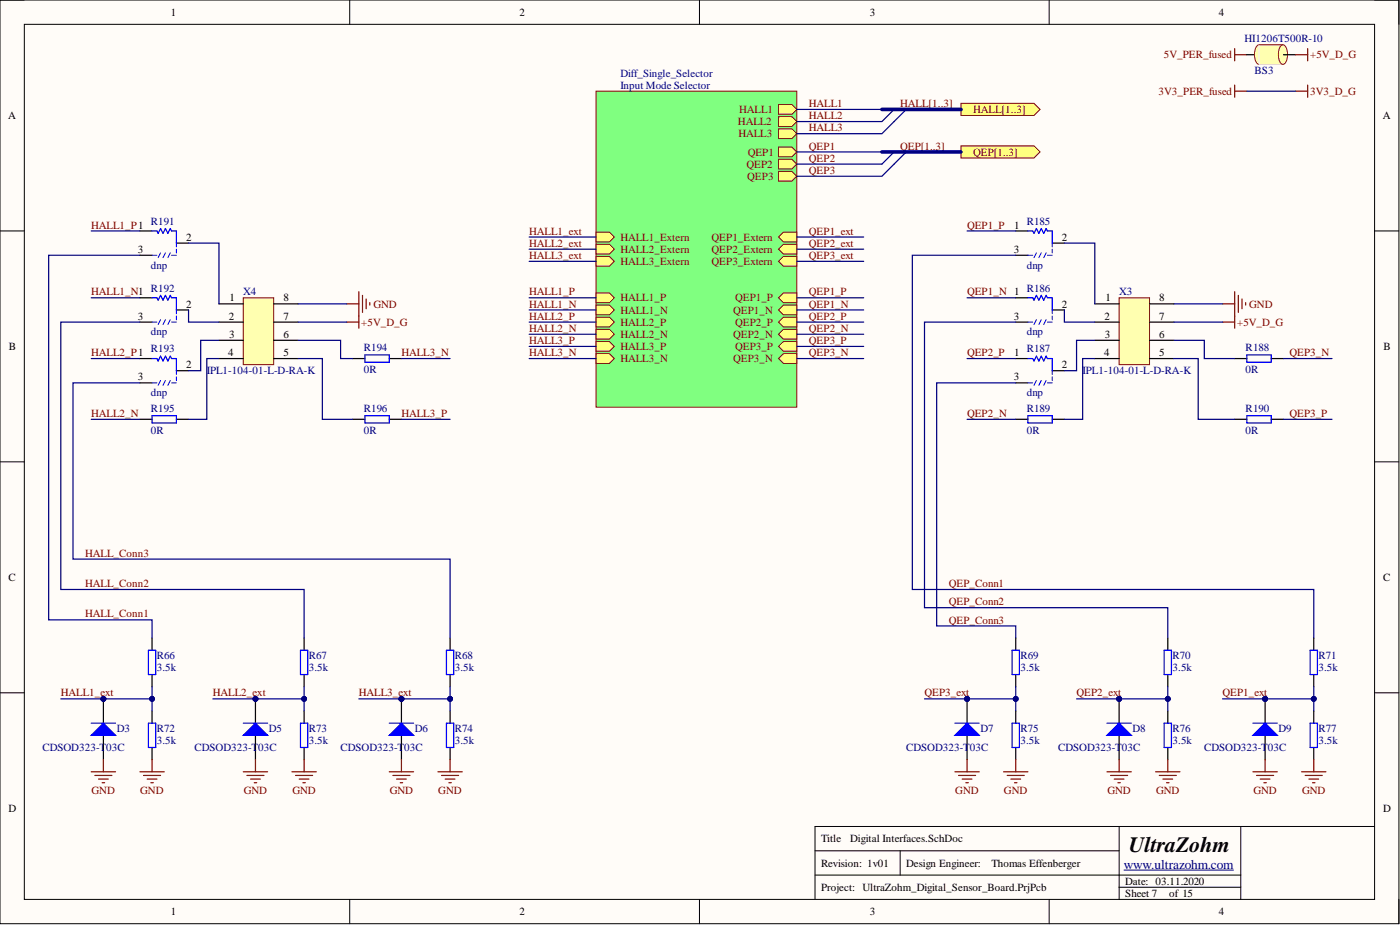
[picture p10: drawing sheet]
<svg xmlns="http://www.w3.org/2000/svg" width="292mm" height="193mm" viewBox="0 0 292 193" stroke-linecap="round" stroke-linejoin="round" font-family="sans-serif">
<defs><g id="words">
<text font-size="4.6" x="235.5" y="177.7">UltraZohm</text>
<text font-size="2.8" fill="#000080" x="234.5" y="181.2">www.ultrazohm.com</text>
<g font-size="2.3">
<text x="35.6" y="3.3">1</text>
<text x="108.4" y="3.3">2</text>
<text x="181.5" y="3.3">3</text>
<text x="254.3" y="3.3">4</text>
<text x="1.7" y="24.9">A</text>
<text x="288.5" y="24.9">A</text>
<text x="211.6" y="47.7">1</text>
<text x="28.8" y="52.7">3</text>
<text x="38.8" y="50.2">2</text>
<text x="211.5" y="52.7">3</text>
<text x="221.6" y="50.2">2</text>
<text x="38.8" y="64.2">2</text>
<text x="47.9" y="62.9">1</text>
<text x="59.1" y="62.9">8</text>
<text x="221.6" y="64.2">2</text>
<text x="230.6" y="62.9">1</text>
<text x="241.9" y="62.9">8</text>
<text x="28.8" y="66.7">3</text>
<text x="47.7" y="66.7">2</text>
<text x="47.8" y="70.5">3</text>
<text x="59.1" y="70.5">6</text>
<text x="59.1" y="66.7">7</text>
<text x="211.5" y="66.7">3</text>
<text x="230.5" y="66.7">2</text>
<text x="230.5" y="70.5">3</text>
<text x="241.9" y="70.5">6</text>
<text x="241.9" y="66.7">7</text>
<text x="1.9" y="73">B</text>
<text x="38.8" y="76.8">2</text>
<text x="47.6" y="74.3">4</text>
<text x="59.1" y="74.3">5</text>
<text x="211.6" y="74.3">1</text>
<text x="221.6" y="76.8">2</text>
<text x="230.4" y="74.3">4</text>
<text x="241.9" y="74.3">5</text>
<text x="288.7" y="73">B</text>
<text x="28.8" y="79.4">3</text>
<text x="211.5" y="79.4">3</text>
<text x="1.8" y="121.2">C</text>
<text x="288.6" y="121.2">C</text>
<text x="1.8" y="169.4">D</text>
<text x="288.6" y="169.4">D</text>
<text x="171.3" y="175.7">Title</text>
<text x="177.4" y="175.7">Digital Interfaces.SchDoc</text>
<text x="171.3" y="180.8">Revision: 1v01</text>
<text x="171.3" y="185.9">Project: UltraZohm_Digital_Sensor_Board.PrjPcb</text>
<text x="189.1" y="180.8">Design Engineer:</text>
<text x="206.8" y="180.8">Thomas Effenberger</text>
<text x="234.8" y="184.6">Date: 03.11.2020</text>
<text x="35.6" y="190.9">1</text>
<text x="108.4" y="190.9">2</text>
<text x="181.5" y="190.9">3</text>
<text x="234.8" y="187.1">Sheet 7</text>
<text x="243.9" y="187.1">of 15</text>
<text x="254.3" y="190.9">4</text>
</g>
<g font-size="2.3" fill="#000080">
<text x="259.6" y="8.8">HI1206T500R-10</text>
<text x="129.4" y="16">Diff_Single_Selector</text>
<text x="261.8" y="15.5">BS3</text>
<text x="129.4" y="18.5">Input Mode Selector</text>
<text x="31.5" y="46.9">R191</text>
<text x="214.2" y="46.9">R185</text>
<text x="31.5" y="56">dnp</text>
<text x="214.2" y="56">dnp</text>
<text x="31.5" y="60.9">R192</text>
<text x="50.8" y="61.6">X4</text>
<text x="214.2" y="60.9">R186</text>
<text x="233.5" y="61.6">X3</text>
<text x="31.5" y="70">dnp</text>
<text x="214.2" y="70">dnp</text>
<text x="31.5" y="73.5">R193</text>
<text x="75.9" y="73.3">R194</text>
<text x="75.9" y="77.8">0R</text>
<text x="214.2" y="73.5">R187</text>
<text x="259.9" y="73.3">R188</text>
<text x="259.9" y="77.8">0R</text>
<text x="31.5" y="82.7">dnp</text>
<text x="43.1" y="78.1">IPL1-104-01-L-D-RA-K</text>
<text x="214.2" y="82.7">dnp</text>
<text x="225.9" y="78.1">IPL1-104-01-L-D-RA-K</text>
<text x="31.5" y="86">R195</text>
<text x="75.9" y="86">R196</text>
<text x="214.2" y="86">R189</text>
<text x="259.9" y="86">R190</text>
<text x="31.5" y="90.5">0R</text>
<text x="75.9" y="90.5">0R</text>
<text x="214.2" y="90.5">0R</text>
<text x="259.9" y="90.5">0R</text>
<text x="32.7" y="137.4">R66</text>
<text x="64.5" y="137.4">R67</text>
<text x="94.9" y="137.4">R68</text>
<text x="212.9" y="137.4">R69</text>
<text x="244.7" y="137.4">R70</text>
<text x="275.1" y="137.4">R71</text>
<text x="32.7" y="140">3.5k</text>
<text x="64.5" y="140">3.5k</text>
<text x="94.9" y="140">3.5k</text>
<text x="212.9" y="140">3.5k</text>
<text x="244.7" y="140">3.5k</text>
<text x="275.1" y="140">3.5k</text>
<text x="24.4" y="152.6">D3</text>
<text x="32.7" y="152.6">R72</text>
<text x="32.7" y="155.2">3.5k</text>
<text x="56.1" y="152.6">D5</text>
<text x="64.5" y="152.6">R73</text>
<text x="64.5" y="155.2">3.5k</text>
<text x="86.5" y="152.6">D6</text>
<text x="94.9" y="152.6">R74</text>
<text x="94.9" y="155.2">3.5k</text>
<text x="204.6" y="152.6">D7</text>
<text x="212.9" y="152.6">R75</text>
<text x="212.9" y="155.2">3.5k</text>
<text x="236.3" y="152.6">D8</text>
<text x="244.7" y="152.6">R76</text>
<text x="244.7" y="155.2">3.5k</text>
<text x="266.7" y="152.6">D9</text>
<text x="275.1" y="152.6">R77</text>
<text x="275.1" y="155.2">3.5k</text>
<text x="8.9" y="156.7">CDSOD323-T</text>
<text x="22.1" y="156.7">03C</text>
<text x="40.6" y="156.7">CDSOD323-T</text>
<text x="53.9" y="156.7">03C</text>
<text x="71.1" y="156.7">CDSOD323-T</text>
<text x="84.3" y="156.7">03C</text>
<text x="189.1" y="156.7">CDSOD323-T</text>
<text x="202.3" y="156.7">03C</text>
<text x="220.8" y="156.7">CDSOD323-T</text>
<text x="234.1" y="156.7">03C</text>
<text x="251.3" y="156.7">CDSOD323-T</text>
<text x="264.5" y="156.7">03C</text>
</g>
<g font-size="2.3" fill="#800000">
<text x="242.8" y="12.2">5V_PER_fused</text>
<text x="273.3" y="12.2">+5V_D_G</text>
<text x="154.2" y="23.6">HALL1</text>
<text x="168.8" y="22.3">HALL1</text>
<text x="187.8" y="22.3">HALL[1..3]</text>
<text x="203" y="23.6">HALL[1..3]</text>
<text x="241.7" y="19.8">3V3_PER_fused</text>
<text x="273.3" y="19.8">3V3_D_G</text>
<text x="154" y="26.1">HALL2</text>
<text x="154.1" y="28.7">HALL3</text>
<text x="168.8" y="24.9">HALL2</text>
<text x="168.8" y="27.4">HALL3</text>
<text x="155.8" y="35">QEP2</text>
<text x="156" y="32.5">QEP1</text>
<text x="168.8" y="31.2">QEP1</text>
<text x="168.8" y="33.7">QEP2</text>
<text x="187.8" y="31.2">QEP[1..3]</text>
<text x="203" y="32.5">QEP[1..3]</text>
<text x="155.9" y="37.5">QEP3</text>
<text x="168.8" y="36.3">QEP3</text>
<text x="19" y="47.7">HALL1_P1</text>
<text x="201.8" y="47.7">QEP1_P</text>
<text x="110.4" y="48.9">HALL1_ext</text>
<text x="110.4" y="51.5">HALL2_ext</text>
<text x="129.4" y="52.7">HALL2_Extern</text>
<text x="129.4" y="50.2">HALL1_Extern</text>
<text x="148.5" y="52.7">QEP2_Extern</text>
<text x="148.5" y="50.2">QEP1_Extern</text>
<text x="168.8" y="48.9">QEP1_ext</text>
<text x="168.8" y="51.5">QEP2_ext</text>
<text x="110.4" y="54">HALL3_ext</text>
<text x="129.4" y="55.3">HALL3_Extern</text>
<text x="148.5" y="55.3">QEP3_Extern</text>
<text x="168.8" y="54">QEP3_ext</text>
<text x="19" y="61.6">HALL1_N1</text>
<text x="77.9" y="64.2">GND</text>
<text x="110.4" y="61.6">HALL1_P</text>
<text x="110.4" y="64.2">HALL1_N</text>
<text x="129.4" y="65.4">HALL1_N</text>
<text x="129.4" y="62.9">HALL1_P</text>
<text x="153" y="65.4">QEP1_N</text>
<text x="153.4" y="62.9">QEP1_P</text>
<text x="168.8" y="61.6">QEP1_P</text>
<text x="168.8" y="64.2">QEP1_N</text>
<text x="201.8" y="61.6">QEP1_N 1</text>
<text x="260.7" y="64.2">GND</text>
<text x="75.4" y="68">+5V_D_G</text>
<text x="110.4" y="66.7">HALL2_P</text>
<text x="110.4" y="69.2">HALL2_N</text>
<text x="110.4" y="71.8">HALL3_P</text>
<text x="129.4" y="70.5">HALL2_N</text>
<text x="129.4" y="68">HALL2_P</text>
<text x="153" y="70.5">QEP2_N</text>
<text x="153.4" y="68">QEP2_P</text>
<text x="168.8" y="66.7">QEP2_P</text>
<text x="168.8" y="69.2">QEP2_N</text>
<text x="168.8" y="71.8">QEP3_P</text>
<text x="258.1" y="68">+5V_D_G</text>
<text x="19" y="74.3">HALL2_P1</text>
<text x="83.8" y="74.3">HALL3_N</text>
<text x="110.4" y="74.3">HALL3_N</text>
<text x="129.4" y="73">HALL3_P</text>
<text x="129.4" y="75.6">HALL3_N</text>
<text x="153" y="75.6">QEP3_N</text>
<text x="153.4" y="73">QEP3_P</text>
<text x="168.8" y="74.3">QEP3_N</text>
<text x="201.8" y="74.3">QEP2_P</text>
<text x="269" y="74.3">QEP3_N</text>
<text x="19" y="87">HALL2_N</text>
<text x="83.8" y="87">HALL3_P</text>
<text x="201.8" y="87">QEP2_N</text>
<text x="269" y="87">QEP3_P</text>
<text x="17.8" y="116.1">HALL_Conn3</text>
<text x="17.8" y="122.5">HALL_Conn2</text>
<text x="198" y="122.5">QEP_Conn1</text>
<text x="17.8" y="128.8">HALL_Conn1</text>
<text x="198" y="130.1">QEP_Conn3</text>
<text x="198" y="126.3">QEP_Conn2</text>
<text x="12.7" y="145.3">HALL1_ext</text>
<text x="44.4" y="145.3">HALL2_ext</text>
<text x="74.9" y="145.3">HALL3_ext</text>
<text x="192.9" y="145.3">QEP3_ext</text>
<text x="224.6" y="145.3">QEP2_ext</text>
<text x="255.1" y="145.3">QEP1_ext</text>
<text x="19.1" y="165.6">GND</text>
<text x="29.3" y="165.6">GND</text>
<text x="50.8" y="165.6">GND</text>
<text x="61" y="165.6">GND</text>
<text x="81.3" y="165.6">GND</text>
<text x="91.5" y="165.6">GND</text>
<text x="199.3" y="165.6">GND</text>
<text x="209.5" y="165.6">GND</text>
<text x="231" y="165.6">GND</text>
<text x="241.2" y="165.6">GND</text>
<text x="261.5" y="165.6">GND</text>
<text x="271.7" y="165.6">GND</text>
</g>
</g></defs>
<path d="M0 0h291.9v192.7h-291.9z" fill-rule="evenodd" fill="#fffcf8"/>
<path d="M0 0h291.9v192.7h-291.9z" fill="none" stroke="#000" stroke-width=".21"/>
<path d="M5.1 5.1h281.7v182.5h-281.7z" fill-rule="evenodd" fill="#fffcf8"/>
<g fill="none" stroke="#000" stroke-width=".21">
<path d="M0 0h5.1M5.1 5.1h281.7v182.5h-281.7zM73 0v5.1M145.9 0v5.1M218.9 0v5.1M286.8 0h5.1v5.1M0 48.2h5.1M286.8 48.2h5.1M0 96.4h5.1M286.8 96.4h5.1M0 144.5h5.1M286.8 144.5h5.1"/>
<path d="M170 177.5h63.5M187.8 177.5v5.1M233.5 172.4v15.2M258.9 172.4v15.2M286.8 172.4h-116.8v15.2M73 187.6v5.1M145.9 187.6v5.1M170 182.6h88.9M218.9 187.6v5.1M233.5 185.1h25.4M291.9 187.6v5.1"/>
</g>
<path d="M234.5 181.5h22.9" fill="none" stroke="#000080" stroke-width=".21"/>
<path d="M31.7 133.1v2.6M31.7 140.7v2.6M31.7 148.3v2.6M31.7 155.9v2.6" fill="none" stroke="#000" stroke-width=".25"/>
<path d="M31 135.7h1.5v5h-1.5zM31 150.9h1.5v5h-1.5z" fill="none" stroke="#00f" stroke-width=".25"/>
<circle cx="21.6" cy="145.8" r=".51" fill="#000080"/>
<circle cx="21.6" cy="145.8" r=".51" fill="none" stroke="#000080" stroke-width=".21"/>
<path d="M21.6 145.8v5.1M21.6 153.4v5.1" fill="none" stroke="#000" stroke-width=".25"/>
<circle cx="21.6" cy="145.8" r=".51" fill="#000080"/>
<circle cx="21.6" cy="145.8" r=".51" fill="none" stroke="#000080" stroke-width=".21"/>
<path d="M19 153.4l2.6-2.5 2.5 2.5z" fill="#00f"/>
<path d="M62.7 135.7h1.5v5h-1.5zM19 153.4l2.6-2.5 2.5 2.5zM19 150.9h5.1M62.7 150.9h1.5v5h-1.5z" fill="none" stroke="#00f" stroke-width=".25"/>
<path d="M21.6 158.5v2.5M31.7 158.5v2.5M19 161h5.1M19.8 161.8h3.5M20.6 162.5h2M21.3 163.3h.5M29.2 161h5.1M29.9 161.8h3.6M30.7 162.5h2M31.5 163.3h.5" fill="none" stroke="#800000" stroke-width=".25"/>
<path d="M63.5 133.1v2.6M63.5 140.7v2.6M63.5 148.3v2.6M63.5 155.9v2.6" fill="none" stroke="#000" stroke-width=".25"/>
<circle cx="53.3" cy="145.8" r=".51" fill="#000080"/>
<circle cx="53.3" cy="145.8" r=".51" fill="none" stroke="#000080" stroke-width=".21"/>
<path d="M53.3 145.8v5.1M53.3 153.4v5.1" fill="none" stroke="#000" stroke-width=".25"/>
<circle cx="53.3" cy="145.8" r=".51" fill="#000080"/>
<circle cx="53.3" cy="145.8" r=".51" fill="none" stroke="#000080" stroke-width=".21"/>
<path d="M50.8 153.4l2.5-2.5 2.5 2.5z" fill="#00f"/>
<path d="M93.1 135.7h1.6v5h-1.6zM50.8 153.4l2.5-2.5 2.5 2.5zM50.8 150.9h5M93.1 150.9h1.6v5h-1.6z" fill="none" stroke="#00f" stroke-width=".25"/>
<path d="M53.3 158.5v2.5M63.5 158.5v2.5M50.8 161h5M51.5 161.8h3.6M52.3 162.5h2M53 163.3h.6M60.9 161h5.1M61.7 161.8h3.5M62.4 162.5h2.1M63.2 163.3h.5" fill="none" stroke="#800000" stroke-width=".25"/>
<path d="M93.9 133.1v2.6M93.9 140.7v2.6M93.9 148.3v2.6M93.9 155.9v2.6" fill="none" stroke="#000" stroke-width=".25"/>
<circle cx="83.8" cy="145.8" r=".51" fill="#000080"/>
<circle cx="83.8" cy="145.8" r=".51" fill="none" stroke="#000080" stroke-width=".21"/>
<path d="M83.8 145.8v5.1M83.8 153.4v5.1" fill="none" stroke="#000" stroke-width=".25"/>
<circle cx="83.8" cy="145.8" r=".51" fill="#000080"/>
<circle cx="83.8" cy="145.8" r=".51" fill="none" stroke="#000080" stroke-width=".21"/>
<path d="M81.2 153.4l2.6-2.5 2.5 2.5z" fill="#00f"/>
<path d="M211.2 135.7h1.5v5h-1.5zM81.2 153.4l2.6-2.5 2.5 2.5zM81.2 150.9h5.1M211.2 150.9h1.5v5h-1.5z" fill="none" stroke="#00f" stroke-width=".25"/>
<path d="M83.8 158.5v2.5M93.9 158.5v2.5M81.2 161h5.1M82 161.8h3.5M82.7 162.5h2.1M83.5 163.3h.5M91.4 161h5M92.1 161.8h3.6M92.9 162.5h2M93.7 163.3h.5" fill="none" stroke="#800000" stroke-width=".25"/>
<path d="M211.9 133.1v2.6M211.9 140.7v2.6M211.9 148.3v2.6M211.9 155.9v2.6" fill="none" stroke="#000" stroke-width=".25"/>
<circle cx="201.8" cy="145.8" r=".51" fill="#000080"/>
<circle cx="201.8" cy="145.8" r=".51" fill="none" stroke="#000080" stroke-width=".21"/>
<path d="M201.8 145.8v5.1M201.8 153.4v5.1" fill="none" stroke="#000" stroke-width=".25"/>
<circle cx="201.8" cy="145.8" r=".51" fill="#000080"/>
<circle cx="201.8" cy="145.8" r=".51" fill="none" stroke="#000080" stroke-width=".21"/>
<path d="M199.2 153.4l2.6-2.5 2.5 2.5z" fill="#00f"/>
<path d="M242.9 135.7h1.5v5h-1.5zM199.2 153.4l2.6-2.5 2.5 2.5zM199.2 150.9h5.1M242.9 150.9h1.5v5h-1.5z" fill="none" stroke="#00f" stroke-width=".25"/>
<path d="M201.8 158.5v2.5M211.9 158.5v2.5M199.2 161h5.1M200 161.8h3.6M200.8 162.5h2M201.5 163.3h.5M209.4 161h5.1M210.1 161.8h3.6M210.9 162.5h2M211.7 163.3h.5" fill="none" stroke="#800000" stroke-width=".25"/>
<path d="M243.7 133.1v2.6M243.7 140.7v2.6M243.7 148.3v2.6M243.7 155.9v2.6" fill="none" stroke="#000" stroke-width=".25"/>
<circle cx="233.5" cy="145.8" r=".51" fill="#000080"/>
<circle cx="233.5" cy="145.8" r=".51" fill="none" stroke="#000080" stroke-width=".21"/>
<path d="M233.5 145.8v5.1M233.5 153.4v5.1" fill="none" stroke="#000" stroke-width=".25"/>
<circle cx="233.5" cy="145.8" r=".51" fill="#000080"/>
<circle cx="233.5" cy="145.8" r=".51" fill="none" stroke="#000080" stroke-width=".21"/>
<path d="M231 153.4l2.5-2.5 2.5 2.5z" fill="#00f"/>
<path d="M273.3 135.7h1.6v5h-1.6zM231 153.4l2.5-2.5 2.5 2.5zM231 150.9h5M273.3 150.9h1.6v5h-1.6z" fill="none" stroke="#00f" stroke-width=".25"/>
<path d="M233.5 158.5v2.5M243.7 158.5v2.5M231 161h5M231.7 161.8h3.6M232.5 162.5h2M233.2 163.3h.6M241.1 161h5.1M241.9 161.8h3.5M242.6 162.5h2.1M243.4 163.3h.5" fill="none" stroke="#800000" stroke-width=".25"/>
<path d="M274.1 133.1v2.6M274.1 140.7v2.6M274.1 148.3v2.6M274.1 155.9v2.6" fill="none" stroke="#000" stroke-width=".25"/>
<circle cx="264" cy="145.8" r=".51" fill="#000080"/>
<circle cx="264" cy="145.8" r=".51" fill="none" stroke="#000080" stroke-width=".21"/>
<path d="M264 145.8v5.1M264 153.4v5.1" fill="none" stroke="#000" stroke-width=".25"/>
<circle cx="264" cy="145.8" r=".51" fill="#000080"/>
<circle cx="264" cy="145.8" r=".51" fill="none" stroke="#000080" stroke-width=".21"/>
<path d="M261.4 153.4l2.6-2.5 2.5 2.5z" fill="#00f"/>
<path d="M261.4 153.4l2.6-2.5 2.5 2.5zM261.4 150.9h5.1" fill="none" stroke="#00f" stroke-width=".25"/>
<path d="M257.6 10.1v2.6M257.6 11.4h2.5M264 158.5v2.5M274.1 158.5v2.5M261.4 161h5.1M262.2 161.8h3.5M262.9 162.5h2.1M263.7 163.3h.5M271.6 161h5M272.3 161.8h3.6M273.1 162.5h2M273.9 163.3h.5" fill="none" stroke="#800000" stroke-width=".25"/>
<path d="M260.1 11.4h2.6" fill="none" stroke="#000" stroke-width=".25"/>
<path d="M262.4 9.4l.3-.1a2.27 2.27 0 0 1 .9 2.7 1.42 1.42 0 0 1-.9 1.4 2.29 2.29 0 0 1-.9-2.7l.1-.5z" fill="#ffffb0"/>
<path d="M262.4 9.4l.3-.1a2.27 2.27 0 0 1 .9 2.7 1.42 1.42 0 0 1-.9 1.4 2.29 2.29 0 0 1-.9-2.7l.1-.5zM262.7 13.4h5" fill="none" stroke="#bf0000" stroke-width=".21"/>
<path d="M262.7 9.3h5.1v4.1h-5.1z" fill-rule="evenodd" fill="#ffffb0"/>
<path d="M262.7 9.3h5.1v4.1h-5.1z" fill="none" stroke="#fff0ff" stroke-width=".21"/>
<path d="M267.4 9.4l.3-.1a2.27 2.27 0 0 1 .9 2.7 1.42 1.42 0 0 1-.9 1.4 2.29 2.29 0 0 1-.9-2.7l.1-.5z" fill="#ffffb0"/>
<path d="M262.7 9.3h5M267.4 9.4l.3-.1a2.27 2.27 0 0 1 .9 2.7 1.42 1.42 0 0 1-.9 1.4 2.29 2.29 0 0 1-.9-2.7l.1-.5z" fill="none" stroke="#bf0000" stroke-width=".21"/>
<path d="M267.8 11.4h2.5" fill="none" stroke="#000" stroke-width=".25"/>
<path d="M270.3 11.4h2.5M272.8 10.1v2.6" fill="none" stroke="#800000" stroke-width=".25"/>
<path d="M124.4 19h41.8v65.9h-41.8z" fill-rule="evenodd" fill="#80ff80"/>
<path d="M124.4 19h41.8v65.9h-41.8z" fill="none" stroke="#800000" stroke-width=".21"/>
<path d="M162.4 54.5l1-1h2.8v2h-2.8z" fill-rule="evenodd" fill="#ffff80"/>
<path d="M162.4 54.5l1-1h2.8v2h-2.8z" fill="none" stroke="#800000" stroke-width=".21"/>
<path d="M162.4 24.3h2.8l1 1.1-1 1h-2.8z" fill-rule="evenodd" fill="#ffff80"/>
<path d="M162.4 24.3h2.8l1 1.1-1 1h-2.8z" fill="none" stroke="#800000" stroke-width=".21"/>
<path d="M162.4 33.2h2.8l1 1-1 1h-2.8z" fill-rule="evenodd" fill="#ffff80"/>
<path d="M162.4 33.2h2.8l1 1-1 1h-2.8z" fill="none" stroke="#800000" stroke-width=".21"/>
<path d="M162.4 30.7h2.8l1 1-1 1h-2.8z" fill-rule="evenodd" fill="#ffff80"/>
<path d="M162.4 30.7h2.8l1 1-1 1h-2.8z" fill="none" stroke="#800000" stroke-width=".21"/>
<path d="M162.4 26.9h2.8l1 1-1 1h-2.8z" fill-rule="evenodd" fill="#ffff80"/>
<path d="M162.4 26.9h2.8l1 1-1 1h-2.8z" fill="none" stroke="#800000" stroke-width=".21"/>
<path d="M124.4 53.5h2.8l1 1-1 1h-2.8z" fill-rule="evenodd" fill="#ffff80"/>
<path d="M124.4 53.5h2.8l1 1-1 1h-2.8z" fill="none" stroke="#800000" stroke-width=".21"/>
<path d="M162.4 52l1-1h2.8v2h-2.8z" fill-rule="evenodd" fill="#ffff80"/>
<path d="M162.4 52l1-1h2.8v2h-2.8z" fill="none" stroke="#800000" stroke-width=".21"/>
<path d="M124.4 51h2.8l1 1-1 1h-2.8z" fill-rule="evenodd" fill="#ffff80"/>
<path d="M124.4 51h2.8l1 1-1 1h-2.8z" fill="none" stroke="#800000" stroke-width=".21"/>
<path d="M124.4 48.4h2.8l1 1-1 1.1h-2.8z" fill-rule="evenodd" fill="#ffff80"/>
<path d="M124.4 48.4h2.8l1 1-1 1.1h-2.8z" fill="none" stroke="#800000" stroke-width=".21"/>
<path d="M162.4 49.4l1-1h2.8v2.1h-2.8z" fill-rule="evenodd" fill="#ffff80"/>
<path d="M162.4 49.4l1-1h2.8v2.1h-2.8z" fill="none" stroke="#800000" stroke-width=".21"/>
<path d="M162.4 21.8h2.8l1 1-1 1h-2.8z" fill-rule="evenodd" fill="#ffff80"/>
<path d="M162.4 21.8h2.8l1 1-1 1h-2.8z" fill="none" stroke="#800000" stroke-width=".21"/>
<path d="M162.4 35.8h2.8l1 1-1 1h-2.8z" fill-rule="evenodd" fill="#ffff80"/>
<path d="M162.4 35.8h2.8l1 1-1 1h-2.8z" fill="none" stroke="#800000" stroke-width=".21"/>
<path d="M124.4 68.7h2.8l1 1-1 1h-2.8z" fill-rule="evenodd" fill="#ffff80"/>
<path d="M124.4 68.7h2.8l1 1-1 1h-2.8z" fill="none" stroke="#800000" stroke-width=".21"/>
<path d="M124.4 63.6h2.8l1 1.1-1 1h-2.8z" fill-rule="evenodd" fill="#ffff80"/>
<path d="M124.4 63.6h2.8l1 1.1-1 1h-2.8z" fill="none" stroke="#800000" stroke-width=".21"/>
<path d="M124.4 61.1h2.8l1 1-1 1h-2.8z" fill-rule="evenodd" fill="#ffff80"/>
<path d="M124.4 61.1h2.8l1 1-1 1h-2.8z" fill="none" stroke="#800000" stroke-width=".21"/>
<path d="M124.4 66.2h2.8l1 1-1 1h-2.8z" fill-rule="evenodd" fill="#ffff80"/>
<path d="M124.4 66.2h2.8l1 1-1 1h-2.8z" fill="none" stroke="#800000" stroke-width=".21"/>
<path d="M124.4 71.3h2.8l1 1-1 1h-2.8z" fill-rule="evenodd" fill="#ffff80"/>
<path d="M124.4 71.3h2.8l1 1-1 1h-2.8z" fill="none" stroke="#800000" stroke-width=".21"/>
<path d="M124.4 73.8h2.8l1 1-1 1h-2.8z" fill-rule="evenodd" fill="#ffff80"/>
<path d="M124.4 73.8h2.8l1 1-1 1h-2.8z" fill="none" stroke="#800000" stroke-width=".21"/>
<path d="M162.4 69.7l1-1h2.8v2h-2.8z" fill-rule="evenodd" fill="#ffff80"/>
<path d="M162.4 69.7l1-1h2.8v2h-2.8z" fill="none" stroke="#800000" stroke-width=".21"/>
<path d="M162.4 72.3l1-1h2.8v2h-2.8z" fill-rule="evenodd" fill="#ffff80"/>
<path d="M162.4 72.3l1-1h2.8v2h-2.8z" fill="none" stroke="#800000" stroke-width=".21"/>
<path d="M162.4 67.2l1-1h2.8v2h-2.8z" fill-rule="evenodd" fill="#ffff80"/>
<path d="M162.4 67.2l1-1h2.8v2h-2.8z" fill="none" stroke="#800000" stroke-width=".21"/>
<path d="M162.4 74.8l1-1h2.8v2h-2.8z" fill-rule="evenodd" fill="#ffff80"/>
<path d="M162.4 74.8l1-1h2.8v2h-2.8z" fill="none" stroke="#800000" stroke-width=".21"/>
<path d="M162.4 64.7l1-1.1h2.8v2.1h-2.8z" fill-rule="evenodd" fill="#ffff80"/>
<path d="M162.4 64.7l1-1.1h2.8v2.1h-2.8z" fill="none" stroke="#800000" stroke-width=".21"/>
<path d="M162.4 62.1l1-1h2.8v2h-2.8z" fill-rule="evenodd" fill="#ffff80"/>
<path d="M162.4 62.1l1-1h2.8v2h-2.8z" fill="none" stroke="#800000" stroke-width=".21"/>
<path d="M200.5 21.6h15.2l1.3 1.2-1.3 1.3h-15.2z" fill-rule="evenodd" fill="#ffff80"/>
<path d="M200.5 21.6h15.2l1.3 1.2-1.3 1.3h-15.2z" fill="none" stroke="#800000" stroke-width=".21"/>
<path d="M200.5 30.4h15.2l1.3 1.3-1.3 1.3h-15.2z" fill-rule="evenodd" fill="#ffff80"/>
<path d="M200.5 30.4h15.2l1.3 1.3-1.3 1.3h-15.2z" fill="none" stroke="#800000" stroke-width=".21"/>
<path d="M186.5 22.8l-2.5 2.6M186.5 31.7l-2.5 2.5M189.1 22.8l-2.6 2.6M189.1 31.7l-2.6 2.5" fill="none" stroke="#000080" stroke-width=".25"/>
<path d="M50.8 62.1h6.3v14h-6.3z" fill-rule="evenodd" fill="#ffffb0"/>
<path d="M50.8 62.1h6.3v14h-6.3z" fill="none" stroke="#800000" stroke-width=".21"/>
<g fill="none" stroke="#000" stroke-width=".25">
<path d="M29.2 48.2h2.5M29.2 53.3h2.5M36.8 50.7h2.5M29.2 67.2h2.5M29.2 74.8h2.5M29.2 62.1h2.5M29.2 79.9h2.5M36.8 64.7h2.5M36.8 77.3h2.5M45.7 63.4h5.1M45.7 67.2h5.1M45.7 71h5.1"/>
<path d="M45.7 74.8h5.1M57.1 63.4h5.1M57.1 67.2h5.1M57.1 71h5.1M57.1 74.8h5.1M73.6 74.8h2.5M81.2 74.8h2.6M29.2 87.5h2.5M36.8 87.5h2.5M73.6 87.5h2.5M81.2 87.5h2.6"/>
</g>
<path d="M31.7 48.2h1l.3 .5 .5-1 .5 1 .5-1 .5 1 .5-1 .3 .5h1v2.5M31.7 62.1h1l.3 .5 .5-1 .5 1 .5-1 .5 1 .5-1 .3 .5h1v2.6M31.7 74.8h1l.3 .5 .5-1 .5 1 .5-1 .5 1 .5-1 .3 .5h1v2.5M76.1 74h5.1v1.6h-5.1zM31.7 86.7h5.1v1.5h-5.1zM76.1 86.7h5.1v1.5h-5.1z" fill="none" stroke="#00f" stroke-width=".25"/>
<g fill="none" stroke="#00f" stroke-width=".21">
<path d="M31.7 53.3h1M33.5 52.7l-.5 1.1M34.5 52.7l-.5 1.1M35.5 52.7l-.5 1.1M35.8 53.3h1M36.8 50.7v.8M36.8 52v.8M31.7 67.2h1M31.7 79.9h1M33.5 66.7l-.5 1M33.5 79.4l-.5 1M34.5 66.7l-.5 1"/>
<path d="M34.5 79.4l-.5 1M35.5 66.7l-.5 1M35.5 79.4l-.5 1M35.8 67.2h1M35.8 79.9h1M36.8 64.7v.8M36.8 65.9v.8M36.8 77.3v.8M36.8 78.6v.8"/>
</g>
<path d="M72.3 67.2h2.6M72.3 63.4h2.6M74.9 60.9v7.6M75.6 61.6v3.6M76.4 62.4v2M77.2 63.1v.5" fill="none" stroke="#800000" stroke-width=".25"/>
<path d="M233.5 62.1h6.3v14h-6.3z" fill-rule="evenodd" fill="#ffffb0"/>
<path d="M233.5 62.1h6.3v14h-6.3z" fill="none" stroke="#800000" stroke-width=".21"/>
<g fill="none" stroke="#000" stroke-width=".25">
<path d="M211.9 48.2h2.6M211.9 53.3h2.6M219.5 50.7h2.6M211.9 67.2h2.6M211.9 74.8h2.6M211.9 62.1h2.6M211.9 79.9h2.6M219.5 64.7h2.6M219.5 77.3h2.6M228.4 63.4h5.1M228.4 67.2h5.1M228.4 71h5.1"/>
<path d="M228.4 74.8h5.1M239.8 63.4h5.1M239.8 67.2h5.1M239.8 71h5.1M239.8 74.8h5.1M257.6 74.8h2.5M265.2 74.8h2.6M211.9 87.5h2.6M219.5 87.5h2.6M257.6 87.5h2.5M265.2 87.5h2.6"/>
</g>
<path d="M214.5 48.2h1l.2 .5 .5-1 .5 1 .6-1 .5 1 .5-1 .2 .5h1v2.5M214.5 62.1h1l.2 .5 .5-1 .5 1 .6-1 .5 1 .5-1 .2 .5h1v2.6M214.5 74.8h1l.2 .5 .5-1 .5 1 .6-1 .5 1 .5-1 .2 .5h1v2.5M260.1 74h5.1v1.6h-5.1zM214.5 86.7h5v1.5h-5zM260.1 86.7h5.1v1.5h-5.1z" fill="none" stroke="#00f" stroke-width=".25"/>
<g fill="none" stroke="#00f" stroke-width=".21">
<path d="M214.5 53.3h1M216.2 52.7l-.5 1.1M217.3 52.7l-.6 1.1M218.3 52.7l-.5 1.1M218.5 53.3h1M219.5 50.7v.8M219.5 52v.8M214.5 67.2h1M214.5 79.9h1M216.2 66.7l-.5 1M216.2 79.4l-.5 1M217.3 66.7l-.6 1"/>
<path d="M217.3 79.4l-.6 1M218.3 66.7l-.5 1M218.3 79.4l-.5 1M218.5 67.2h1M218.5 79.9h1M219.5 64.7v.8M219.5 65.9v.8M219.5 77.3v.8M219.5 78.6v.8"/>
</g>
<path d="M257.6 17.8v2.5M257.6 19h2.5M270.3 19h2.5M272.8 17.8v2.5M255.1 67.2h2.5M255.1 63.4h2.5M257.6 60.9v7.6M258.4 61.6v3.6M259.1 62.4v2M259.9 63.1v.5" fill="none" stroke="#800000" stroke-width=".25"/>
<path d="M243.7 143.3v5" fill="none" stroke="#000080" stroke-width=".25"/>
<circle cx="243.7" cy="145.8" r=".51" fill="#000080"/>
<circle cx="243.7" cy="145.8" r=".51" fill="none" stroke="#000080" stroke-width=".21"/>
<path d="M184 31.7h16.5" fill="none" stroke="#000080" stroke-width=".76"/>
<path d="M29.2 53.3h-19v76h21.5v3.8M12.7 145.8h19" fill="none" stroke="#000080" stroke-width=".25"/>
<circle cx="31.7" cy="145.8" r=".51" fill="#000080"/>
<circle cx="31.7" cy="145.8" r=".51" fill="none" stroke="#000080" stroke-width=".21"/>
<circle cx="21.6" cy="145.8" r=".51" fill="#000080"/>
<circle cx="21.6" cy="145.8" r=".51" fill="none" stroke="#000080" stroke-width=".21"/>
<path d="M19 48.2h10.2M39.3 50.7h6.4v12.7M19 74.8h10.2M19 62.1h10.2M29.2 67.2h-16.5v55.8h50.8v10.1M29.2 79.9h-14v36.7h78.7v16.5M39.3 64.7v2.5h6.4M45.7 74.8h-2.6v12.7h-3.8M45.7 71h-3.8v6.3h-2.6M19 87.5h10.2M44.4 145.8h19.1" fill="none" stroke="#000080" stroke-width=".25"/>
<circle cx="63.5" cy="145.8" r=".51" fill="#000080"/>
<circle cx="63.5" cy="145.8" r=".51" fill="none" stroke="#000080" stroke-width=".21"/>
<circle cx="53.3" cy="145.8" r=".51" fill="#000080"/>
<circle cx="53.3" cy="145.8" r=".51" fill="none" stroke="#000080" stroke-width=".21"/>
<path d="M62.2 74.8h5.1v12.7h6.3M62.2 71h8.9v3.8h2.5M62.2 67.2h10.1M62.2 63.4h10.1M74.9 145.8h19" fill="none" stroke="#000080" stroke-width=".25"/>
<circle cx="93.9" cy="145.8" r=".51" fill="#000080"/>
<circle cx="93.9" cy="145.8" r=".51" fill="none" stroke="#000080" stroke-width=".21"/>
<circle cx="83.8" cy="145.8" r=".51" fill="#000080"/>
<circle cx="83.8" cy="145.8" r=".51" fill="none" stroke="#000080" stroke-width=".21"/>
<g fill="none" stroke="#000080" stroke-width=".25">
<path d="M166.2 34.2h17.8M166.2 31.7h17.8M166.2 25.4h17.8M166.2 22.8h17.8M186.5 34.2l-2.5 2.6h-17.8M186.5 25.4l-2.5 2.5h-17.8M110.4 54.5h14M110.4 52h14M110.4 49.4h14M166.2 54.5h14M166.2 52h14M166.2 49.4h14"/>
<path d="M211.9 53.3h-21.5v69.7h83.7v10.1M83.8 74.8h10.1M110.4 74.8h14M110.4 72.3h14M110.4 69.7h14M110.4 67.2h14M110.4 64.7h14M110.4 62.1h14M166.2 74.8h14M166.2 72.3h14M166.2 69.7h14M166.2 67.2h14"/>
<path d="M166.2 64.7h14M166.2 62.1h14M83.8 87.5h10.1M192.9 145.8h19"/>
</g>
<circle cx="201.8" cy="145.8" r=".51" fill="#000080"/>
<circle cx="201.8" cy="145.8" r=".51" fill="none" stroke="#000080" stroke-width=".21"/>
<circle cx="211.9" cy="145.8" r=".51" fill="#000080"/>
<circle cx="211.9" cy="145.8" r=".51" fill="none" stroke="#000080" stroke-width=".21"/>
<path d="M201.8 48.2h10.1M222.1 50.7h6.3v12.7M201.8 74.8h10.1M201.8 62.1h10.1M211.9 67.2h-19v59.6h50.8v6.3M211.9 79.9h-16.5v50.7h16.5v2.5M222.1 64.7v2.5h6.3M228.4 74.8h-2.5v12.7h-3.8M228.4 71h-3.8v6.3h-2.5M201.8 87.5h10.1M224.6 145.8h19.1" fill="none" stroke="#000080" stroke-width=".25"/>
<circle cx="233.5" cy="145.8" r=".51" fill="#000080"/>
<circle cx="233.5" cy="145.8" r=".51" fill="none" stroke="#000080" stroke-width=".21"/>
<circle cx="243.7" cy="145.8" r=".51" fill="#000080"/>
<circle cx="243.7" cy="145.8" r=".51" fill="none" stroke="#000080" stroke-width=".21"/>
<path d="M244.9 74.8h5.1v12.7h7.6M244.9 71h6.4v3.8h6.3M244.9 67.2h10.2M244.9 63.4h10.2M255.1 145.8h19" fill="none" stroke="#000080" stroke-width=".25"/>
<circle cx="264" cy="145.8" r=".51" fill="#000080"/>
<circle cx="264" cy="145.8" r=".51" fill="none" stroke="#000080" stroke-width=".21"/>
<circle cx="274.1" cy="145.8" r=".51" fill="#000080"/>
<circle cx="274.1" cy="145.8" r=".51" fill="none" stroke="#000080" stroke-width=".21"/>
<path d="M267.8 74.8h10.1M267.8 87.5h10.1M31.7 143.3v5" fill="none" stroke="#000080" stroke-width=".25"/>
<circle cx="31.7" cy="145.8" r=".51" fill="#000080"/>
<circle cx="31.7" cy="145.8" r=".51" fill="none" stroke="#000080" stroke-width=".21"/>
<path d="M63.5 143.3v5" fill="none" stroke="#000080" stroke-width=".25"/>
<circle cx="63.5" cy="145.8" r=".51" fill="#000080"/>
<circle cx="63.5" cy="145.8" r=".51" fill="none" stroke="#000080" stroke-width=".21"/>
<path d="M93.9 143.3v5" fill="none" stroke="#000080" stroke-width=".25"/>
<circle cx="93.9" cy="145.8" r=".51" fill="#000080"/>
<circle cx="93.9" cy="145.8" r=".51" fill="none" stroke="#000080" stroke-width=".21"/>
<path d="M211.9 143.3v5" fill="none" stroke="#000080" stroke-width=".25"/>
<circle cx="211.9" cy="145.8" r=".51" fill="#000080"/>
<circle cx="211.9" cy="145.8" r=".51" fill="none" stroke="#000080" stroke-width=".21"/>
<path d="M274.1 143.3v5" fill="none" stroke="#000080" stroke-width=".25"/>
<circle cx="274.1" cy="145.8" r=".51" fill="#000080"/>
<circle cx="274.1" cy="145.8" r=".51" fill="none" stroke="#000080" stroke-width=".21"/>
<path d="M184 22.8h16.5" fill="none" stroke="#000080" stroke-width=".76"/>
<path d="M260.1 19h10.2" fill="none" stroke="#000080" stroke-width=".25"/>
<use href="#words"/>
</svg>
